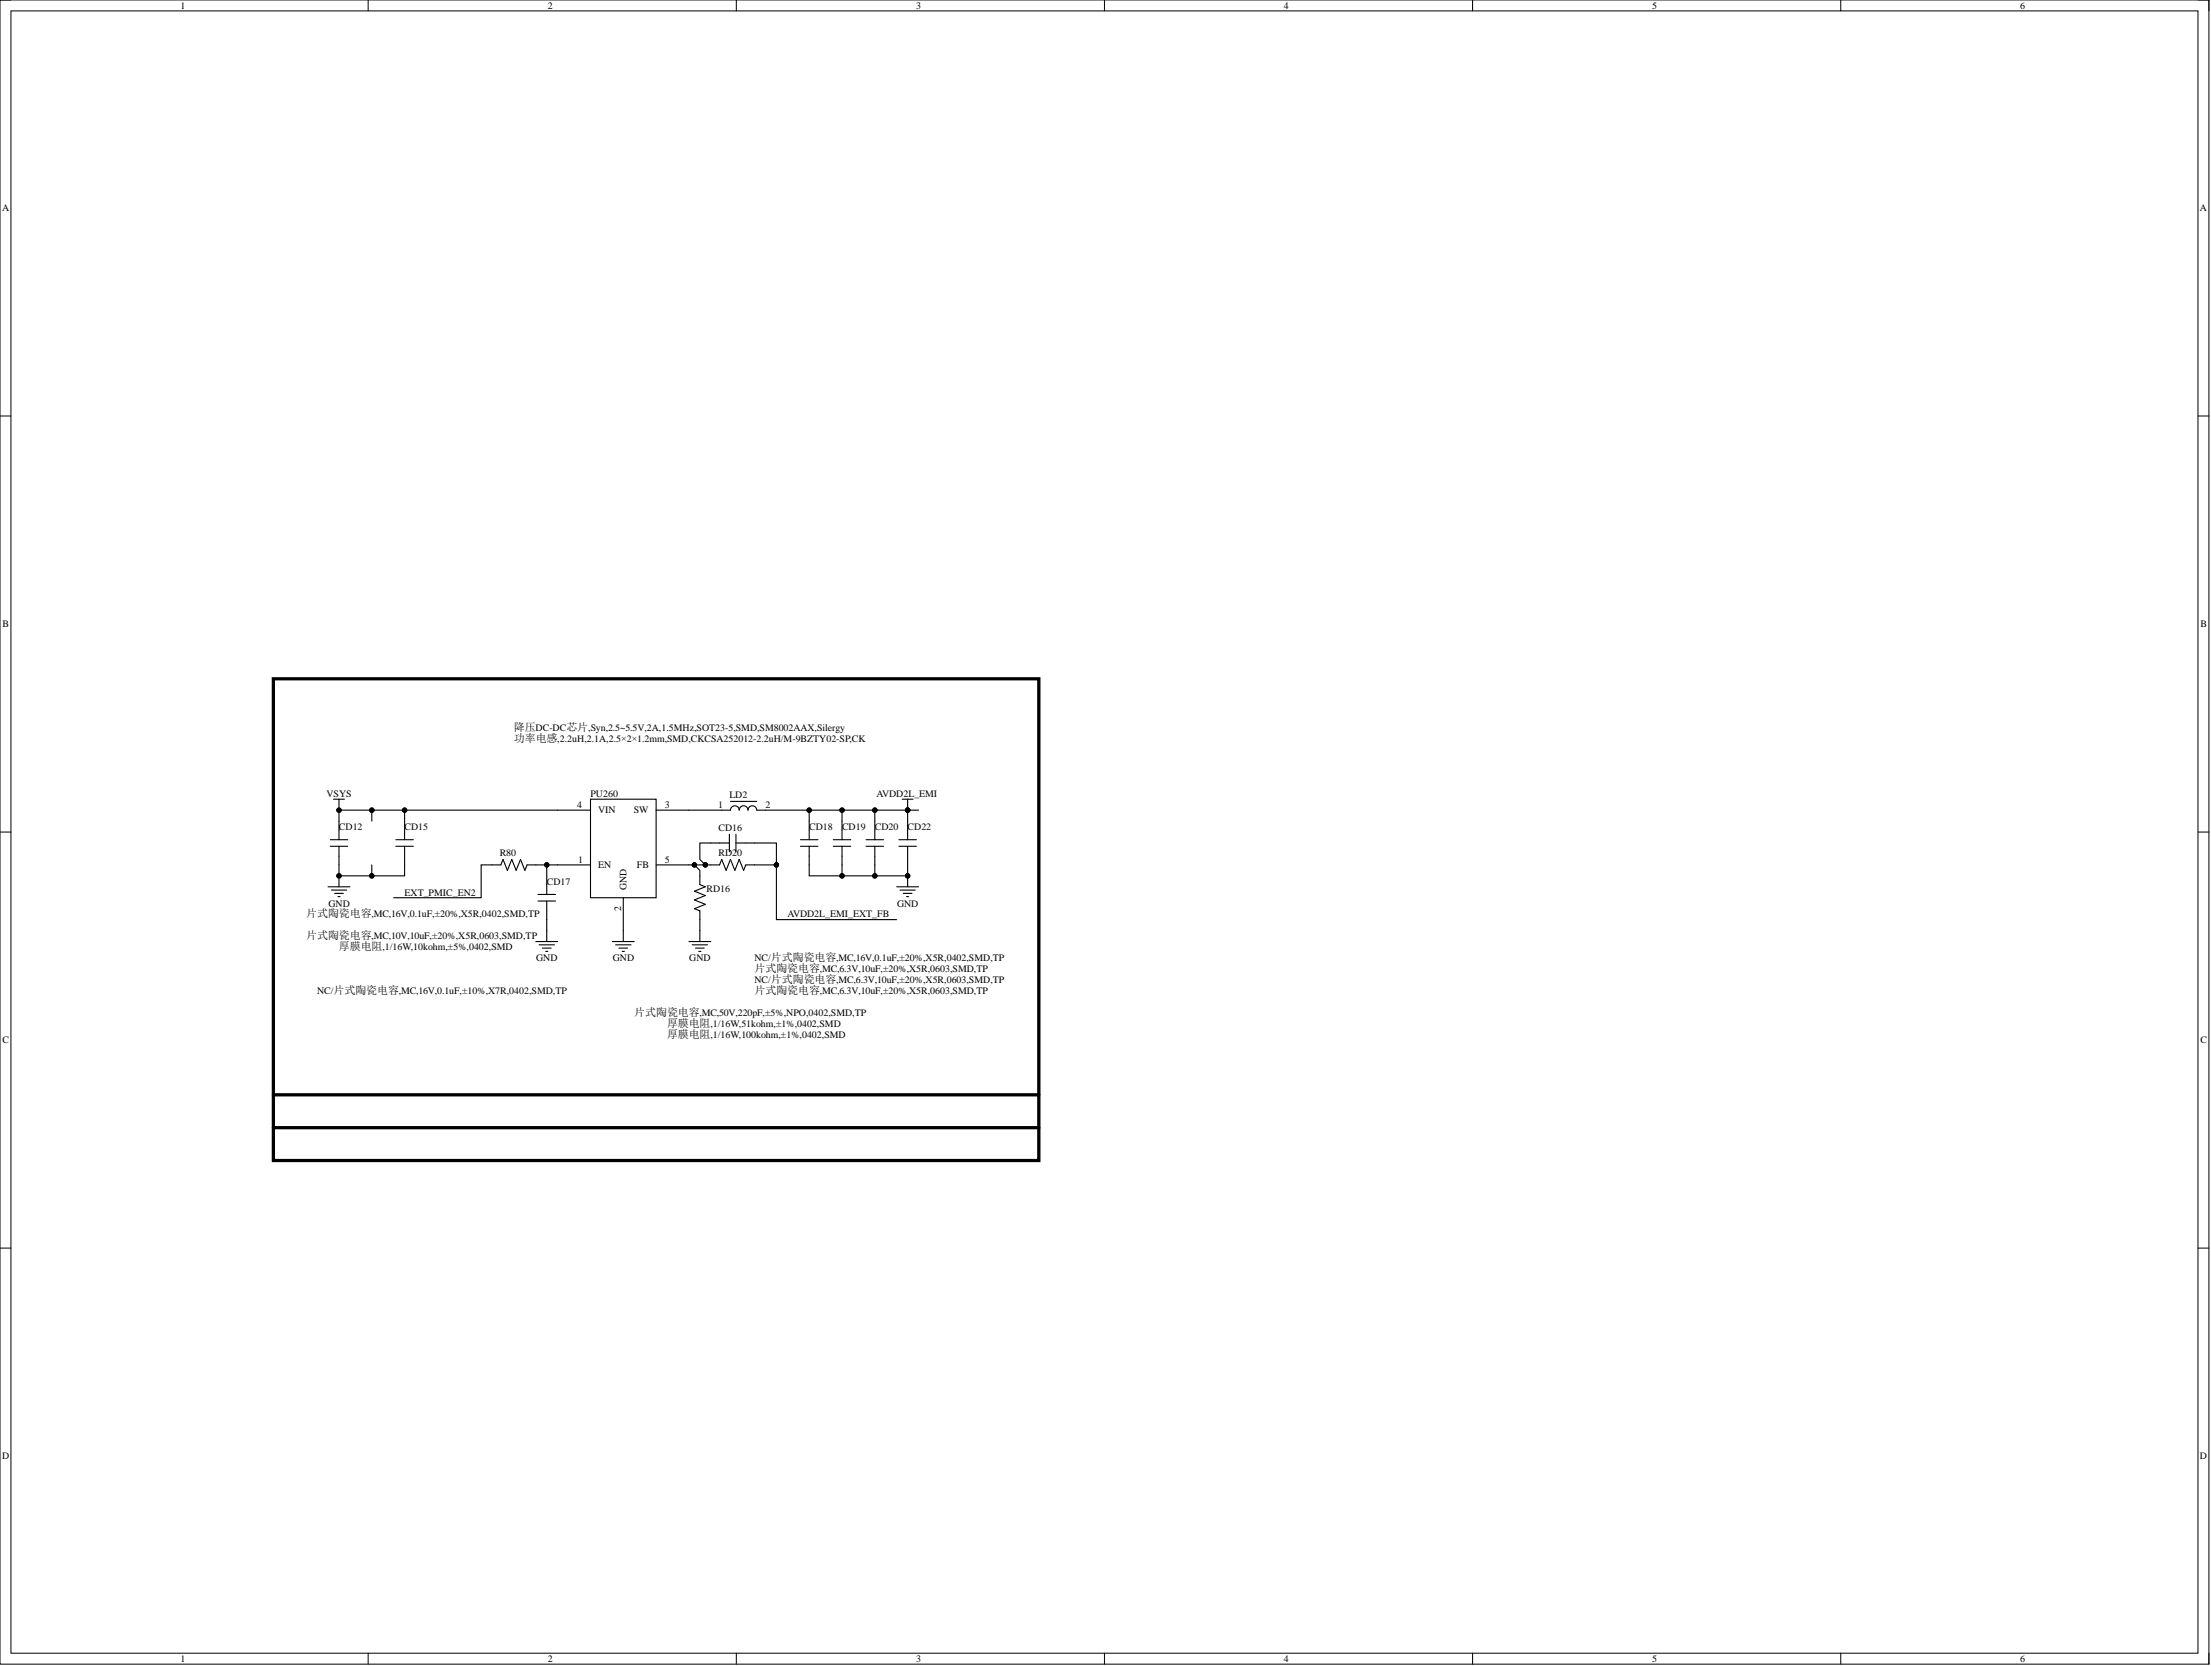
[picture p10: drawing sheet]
<svg xmlns="http://www.w3.org/2000/svg" width="513mm" height="386mm" viewBox="0 0 513 386" stroke-linecap="round" stroke-linejoin="round" font-family="sans-serif">
<defs><g id="words">
<g font-size="2.5">
<text x="119.2" y="169.5">降压DC-DC芯片,Syn,2.5~5.5V,2A,1.5MHz,SOT23-5,SMD,SM8002AAX,Silergy</text>
<text x="119.2" y="172">功率电感,2.2uH,2.1A,2.5×2×1.2mm,SMD,CKCSA252012-2.2uH/M-9BZTY02-SP,CK</text>
<text x="71" y="212.6">片式陶瓷电容,MC,16V,0.1uF,±20%,X5R,0402,SMD,TP</text>
<text x="71" y="217.7">片式陶瓷电容,MC,10V,10uF,±20%,X5R,0603,SMD,TP</text>
<text x="78.6" y="220.3">厚膜电阻,1/16W,10kohm,±5%,0402,SMD</text>
<text x="175" y="225.3">片式陶瓷电容,MC,6.3V,10uF,±20%,X5R,0603,SMD,TP</text>
<text x="175" y="230.4">片式陶瓷电容,MC,6.3V,10uF,±20%,X5R,0603,SMD,TP</text>
<text x="147.1" y="235.5">片式陶瓷电容,MC,50V,220pF,±5%,NPO,0402,SMD,TP</text>
<text x="154.8" y="238">厚膜电阻,1/16W,51kohm,±1%,0402,SMD</text>
<text x="154.8" y="240.6">厚膜电阻,1/16W,100kohm,±1%,0402,SMD</text>
</g>
<g font-size="2.3">
<text x="41.9" y="2">1</text>
<text x="127.1" y="2">2</text>
<text x="212.6" y="2">3</text>
<text x="297.9" y="2">4</text>
<text x="383.3" y="2">5</text>
<text x="468.7" y="2">6</text>
<text x=".5" y="49">A</text>
<text x="510.4" y="49">A</text>
<text x=".5" y="145.5">B</text>
<text x="510.5" y="145.5">B</text>
<text x="75.8" y="184.8">VSYS</text>
<text x="137" y="184.8">PU260</text>
<text x="169.2" y="185.1">LD2</text>
<text x="203.3" y="184.8">AVDD2L_EMI</text>
<text x="133.9" y="187.3">4</text>
<text x="138.8" y="188.6">VIN</text>
<text x="147" y="188.6">SW</text>
<text x="154.2" y="187.3">3</text>
<text x="166.6" y="187.3">1</text>
<text x="177.6" y="187.3">2</text>
<text x="78.6" y="192.4">CD12</text>
<text x="93.9" y="192.4">CD15</text>
<text x="166.7" y="192.7">CD16</text>
<text x="187.7" y="192.4">CD18</text>
<text x="195.3" y="192.4">CD19</text>
<text x="203" y="192.4">CD20</text>
<text x="210.6" y="192.4">CD22</text>
<text x="115.9" y="198.5">R80</text>
<text x="134.1" y="200">1</text>
<text x="138.8" y="201.3">EN</text>
<text x="147.8" y="201.3">FB</text>
<text x="154.2" y="200">5</text>
<text x="166.7" y="198.5">RD20</text>
<text x="93.9" y="207.7">EXT_PMIC_EN2</text>
<text x="126.8" y="205.1">CD17</text>
<text x="145.4" y="206.4" transform="rotate(-90 145.4 206.4)">GND</text>
<text x="163.9" y="206.9">RD16</text>
<text x="76.2" y="210.2">GND</text>
<text x="144.1" y="211.2" transform="rotate(-90 144.1 211.2)">2</text>
<text x="182.7" y="212.7">AVDD2L_EMI_EXT_FB</text>
<text x="208.1" y="210.2">GND</text>
<text x="124.4" y="222.9">GND</text>
<text x="142.2" y="222.9">GND</text>
<text x="159.9" y="222.9">GND</text>
<text x="175" y="222.8">NC/片式陶瓷电容,MC,16V,0.1uF,±20%,X5R,0402,SMD,TP</text>
<text x="175" y="227.9">NC/片式陶瓷电容,MC,6.3V,10uF,±20%,X5R,0603,SMD,TP</text>
<text x="73.6" y="230.4">NC/片式陶瓷电容,MC,16V,0.1uF,±10%,X7R,0402,SMD,TP</text>
<text x=".5" y="241.9">C</text>
<text x="510.5" y="241.9">C</text>
<text x=".5" y="338.4">D</text>
<text x="510.4" y="338.4">D</text>
<text x="41.9" y="385.4">1</text>
<text x="127.1" y="385.4">2</text>
<text x="212.6" y="385.4">3</text>
<text x="297.9" y="385.4">4</text>
<text x="383.3" y="385.4">5</text>
<text x="468.7" y="385.4">6</text>
</g>
</g></defs>
<g fill="none" stroke="#000" stroke-width=".23">
<path d="M0 0h512.5v385.9h-512.5zM0 0h2.5M85.4 0v2.5M170.8 0v2.5M256.2 0v2.5M341.6 0v2.5M427 0v2.5M509.9 0h2.6v2.5M2.5 2.5h507.4v380.8h-507.4zM0 96.5h2.5M509.9 96.5h2.6M0 192.9h2.5"/>
<path d="M509.9 192.9h2.6M0 289.4h2.5M509.9 289.4h2.6M85.4 383.3v2.6M170.8 383.3v2.6M256.2 383.3v2.6M341.6 383.3v2.6M427 383.3v2.6M512.5 383.3v2.6"/>
<circle cx="78.6" cy="187.9" r=".51"/>
<circle cx="210.6" cy="187.9" r=".51"/>
</g>
<path d="M77.4 185.3h2.5M78.6 185.3v2.5M209.3 185.3h2.5M210.6 185.3v2.5" fill="none" stroke="#000" stroke-width=".25"/>
<g fill="#000">
<circle cx="78.6" cy="187.9" r=".51"/>
<circle cx="210.6" cy="187.9" r=".51"/>
</g>
<path d="M137 185.3h15.2v22.9h-15.2z" fill-rule="evenodd" fill="#fff"/>
<g fill="none" stroke="#000" stroke-width=".25">
<path d="M76.6 196.2h4.1M76.6 194.7h4.1M78.6 196.2v6.9h7.7v-2.6M86.3 187.8v2.6M91.8 196.2h4.1M91.8 194.7h4.1M93.9 196.2v6.9h-7.6M93.9 187.8v6.9M137 185.3h15.2v22.9h-15.2zM137 187.8h-58.4v6.9M152.2 187.8h17.3a1.01 1.01 0 0 1 1-1 1.01 1.01 0 0 1 1 1 1.01 1.01 0 0 1 1-1 1.01 1.01 0 0 1 1 1 1.01 1.01 0 0 1 1-1 1.01 1.01 0 0 1 1.1 1h12.1M169.2 195.5h-6.8v3.8l1.2 1.2"/>
<path d="M169.2 193.4v4.1M169.5 185.8h6.1M170.7 195.5h9.4v5h-7.1l-.5 1.3-1-2.5-1 2.5-1-2.5-1 2.5-1.1-2.5-.5 1.2h-14.7M170.7 193.4v4.1M185.7 196.2h4.1M185.7 194.7h4.1M187.7 196.2v6.9h7.6v-6.9M187.7 194.7v-6.9h7.6v6.9M193.3 196.2h4.1M193.3 194.7h4.1M195.3 187.8h15.3M200.9 196.2h4.1"/>
<path d="M200.9 194.7h4.1M203 187.8v6.9M203 196.2v6.9M208.5 196.2h4.1M208.5 194.7h4.1M210.6 196.2v6.9h-15.3M210.6 187.8h2.5M210.6 187.8v6.9M76.1 205.6h5.1M76.9 206.4h3.5M77.6 207.1h2.1M78.4 207.9h.5"/>
<path d="M78.6 203.1v2.5M124.3 218.3h5.1M124.8 208.9h4.1M124.8 207.4h4.1M125.1 219.1h3.5M125.8 219.8h2.1M126.8 200.5v6.9M126.8 208.9v9.4M137 200.5h-14.7l-.5 1.3-1-2.5-1.1 2.5-1-2.5-1 2.5-1-2.5-.5 1.2h-4.6v7.7h-20.3M142.1 218.3h5M142.8 219.1h3.6M143.6 219.8h2"/>
<path d="M144.6 208.2v10.1M159.8 218.3h5.1M160.6 219.1h3.5M161.1 200.5l1.3 1.3v3.3l1.2 .5-2.5 1 2.5 1.1-2.5 1 2.5 1-2.5 1 1.3 .5v7.1M161.3 219.8h2.1M180.1 200.5v12.7h27.9M208 205.6h5.1M208.8 206.4h3.5M209.5 207.1h2.1M210.3 207.9h.5M210.6 203.1v2.5M126.6 220.6h.5"/>
<path d="M144.4 220.6h.5M162.1 220.6h.5"/>
</g>
<path d="M63.4 157.4h177.6v111.7h-177.6zM63.4 253.9h177.6M63.4 261.5h177.6" fill="none" stroke="#000" stroke-width=".76"/>
<g fill="#000">
<circle cx="78.6" cy="187.9" r=".51"/>
<circle cx="86.3" cy="187.9" r=".51"/>
<circle cx="93.9" cy="187.9" r=".51"/>
<circle cx="187.7" cy="187.9" r=".51"/>
<circle cx="195.3" cy="187.9" r=".51"/>
<circle cx="203" cy="187.9" r=".51"/>
<circle cx="210.6" cy="187.9" r=".51"/>
<circle cx="78.6" cy="203.1" r=".51"/>
<circle cx="86.3" cy="203.1" r=".51"/>
<circle cx="126.8" cy="200.5" r=".51"/>
<circle cx="161.1" cy="200.5" r=".51"/>
<circle cx="163.6" cy="200.5" r=".51"/>
<circle cx="180.1" cy="200.5" r=".51"/>
<circle cx="195.3" cy="203.1" r=".51"/>
<circle cx="203" cy="203.1" r=".51"/>
<circle cx="210.6" cy="203.1" r=".51"/>
</g>
<g fill="none" stroke="#000" stroke-width=".23">
<circle cx="78.6" cy="187.9" r=".51"/>
<circle cx="86.3" cy="187.9" r=".51"/>
<circle cx="93.9" cy="187.9" r=".51"/>
<circle cx="187.7" cy="187.9" r=".51"/>
<circle cx="195.3" cy="187.9" r=".51"/>
<circle cx="203" cy="187.9" r=".51"/>
<circle cx="210.6" cy="187.9" r=".51"/>
<circle cx="78.6" cy="203.1" r=".51"/>
<circle cx="86.3" cy="203.1" r=".51"/>
<circle cx="126.8" cy="200.5" r=".51"/>
<circle cx="161.1" cy="200.5" r=".51"/>
<circle cx="163.6" cy="200.5" r=".51"/>
<circle cx="180.1" cy="200.5" r=".51"/>
<circle cx="195.3" cy="203.1" r=".51"/>
<circle cx="203" cy="203.1" r=".51"/>
<circle cx="210.6" cy="203.1" r=".51"/>
</g>
<use href="#words"/>
</svg>
